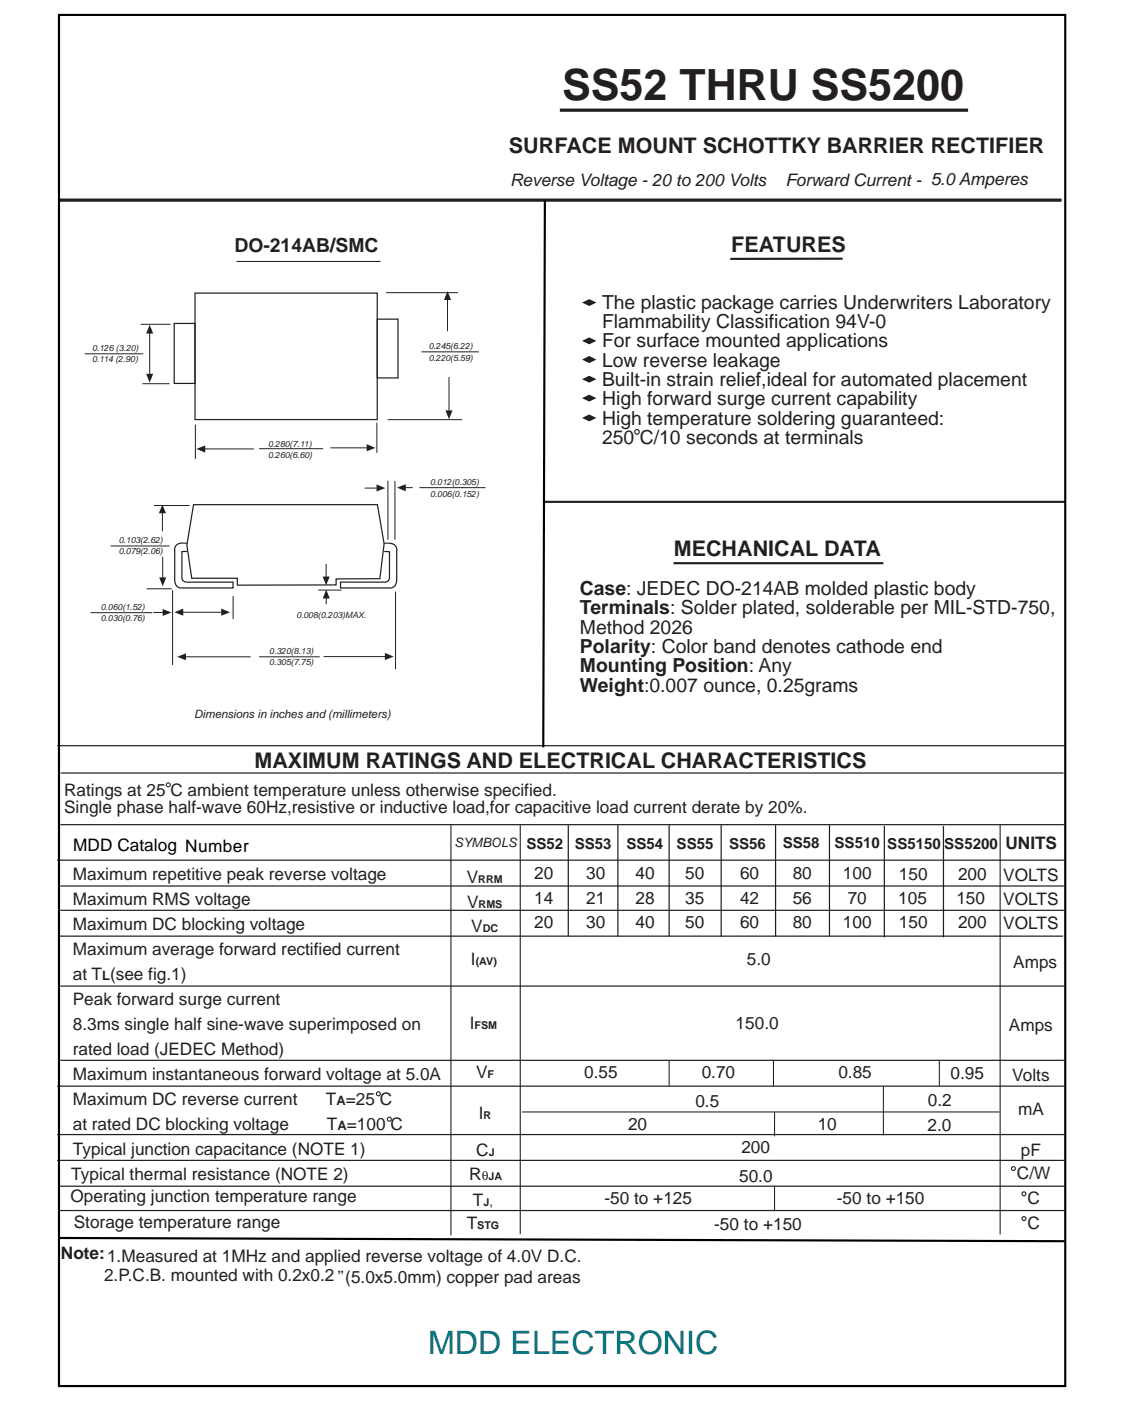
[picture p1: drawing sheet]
<svg xmlns="http://www.w3.org/2000/svg" width="184mm" height="230mm" viewBox="0 0 184 230" stroke-linecap="round" stroke-linejoin="round" font-family="sans-serif">
<defs><g id="words">
<text font-size="7.1" fill="#231f20" x="92.2" y="16.3">SS52 THRU SS5200</text>
<text font-size="5.3" fill="#007885" x="70.2" y="222">MDD ELECTRONIC</text>
<g font-size="3.5" fill="#231f20">
<text x="83.4" y="25.1">SURFACE MOUNT SCHOTTKY BARRIER RECTIFIER</text>
<text x="119.9" y="41.3">FEATURES</text>
<text x="110.5" y="91.1">MECHANICAL DATA</text>
<text x="41.7" y="125.9">MAXIMUM RATINGS AND ELECTRICAL CHARACTERISTICS</text>
</g>
<g font-size="3.2" fill="#231f20">
<text x="38.4" y="41.4">DO-214AB/SMC</text>
<text x="98.7" y="50.6">The plastic package carries Underwriters Laboratory</text>
<text x="98.7" y="53.8">Flammability Classification 94V-0</text>
<text x="98.7" y="56.9">For surface mounted applications</text>
<text x="98.7" y="60.1">Low reverse leakage</text>
<text x="98.7" y="63.3">Built-in strain relief,ideal for automated placement</text>
<text x="98.7" y="66.5">High forward surge current capability</text>
<text x="98.7" y="69.6">High temperature soldering guaranteed:</text>
<text x="98.7" y="72.8">250 C/10 seconds at terminals</text>
<text x="95.1" y="97.5">Case: JEDEC DO-214AB molded plastic body</text>
<text x="95.1" y="100.7">Terminals: Solder plated, solderable per MIL-STD-750,</text>
<text x="95.1" y="103.9">Method 2026</text>
<text x="95.1" y="107">Polarity: Color band denotes cathode end</text>
<text x="95.1" y="110.2">Mounting Position: Any</text>
<text x="95.1" y="113.4">Weight:0.007 ounce, 0.25grams</text>
</g>
<g font-size="2.8" fill="#231f20">
<text x="83.6" y="30.5">Reverse Voltage - 20 to 200 Volts</text>
<text x="128.8" y="30.5">Forward Current - 5.0 Amperes</text>
<text x="10.5" y="130.5">Ratings at 25 C ambient temperature unless otherwise specified.</text>
<text x="10.5" y="133.3">Single phase half-wave 60Hz,resistive or inductive load,for capacitive load current derate by 20%.</text>
<text x="164.9" y="139.2">UNITS</text>
<text x="11.9" y="144.3">Maximum repetitive peak reverse voltage</text>
<text x="11.9" y="148.4">Maximum RMS voltage</text>
<text x="76.5" y="144.8">V</text>
<text x="76.6" y="148.8">V</text>
<text x="87.6" y="144.2">20</text>
<text x="87.6" y="148.1">14</text>
<text x="96.1" y="144.2">30</text>
<text x="96.1" y="148.1">21</text>
<text x="104.2" y="144.2">40</text>
<text x="104.2" y="148.1">28</text>
<text x="112.3" y="144.2">50</text>
<text x="112.3" y="148.1">35</text>
<text x="121.3" y="144.2">60</text>
<text x="121.3" y="148.1">42</text>
<text x="130" y="144.2">80</text>
<text x="130" y="148.1">56</text>
<text x="138.2" y="144.2">100</text>
<text x="139" y="148.1">70</text>
<text x="147.3" y="148.2">105</text>
<text x="147.4" y="144.3">150</text>
<text x="156.8" y="148.2">150</text>
<text x="157.1" y="144.3">200</text>
<text x="164.5" y="144.4">VOLTS</text>
<text x="164.5" y="148.4">VOLTS</text>
<text x="11.9" y="152.4">Maximum DC blocking voltage</text>
<text x="77.3" y="152.7">V</text>
<text x="87.6" y="152.1">20</text>
<text x="96.1" y="152.1">30</text>
<text x="104.2" y="152.1">40</text>
<text x="112.3" y="152.1">50</text>
<text x="121.3" y="152.1">60</text>
<text x="130" y="152.1">80</text>
<text x="138.2" y="152.1">100</text>
<text x="147.4" y="152.2">150</text>
<text x="157.1" y="152.2">200</text>
<text x="164.5" y="152.3">VOLTS</text>
<text x="11.9" y="156.5">Maximum average forward rectified current</text>
<text x="11.9" y="160.6">at T (see fig.1)</text>
<text x="77.2" y="158.2">I</text>
<text x="122.5" y="158.2">5.0</text>
<text x="166.1" y="158.7">Amps</text>
<text x="11.9" y="164.7">Peak forward surge current</text>
<text x="11.9" y="168.8">8.3ms single half sine-wave superimposed on</text>
<text x="11.9" y="172.9">rated load (JEDEC Method)</text>
<text x="77" y="168.7">I</text>
<text x="120.6" y="168.7">150.0</text>
<text x="165.4" y="169">Amps</text>
<text x="11.9" y="177">Maximum instantaneous forward voltage at 5.0A</text>
<text x="78.1" y="176.8">V</text>
<text x="95.8" y="176.8">0.55</text>
<text x="115" y="176.8">0.70</text>
<text x="137.5" y="176.8">0.85</text>
<text x="155.8" y="177">0.95</text>
<text x="166" y="177.2">Volts</text>
<text x="11.9" y="181.1">Maximum DC reverse current</text>
<text x="11.9" y="185.2">at rated DC blocking voltage</text>
<text x="53.4" y="181.1">T =25 C</text>
<text x="53.6" y="185.2">T =100 C</text>
<text x="78.5" y="183.4">I</text>
<text x="103" y="185.2">20</text>
<text x="114" y="181.4">0.5</text>
<text x="134.1" y="185.2">10</text>
<text x="152.1" y="185.4">2.0</text>
<text x="152.1" y="181.4">0.2</text>
<text x="167" y="182.8">mA</text>
<text x="11.9" y="189.3">Typical junction capacitance (NOTE 1)</text>
<text x="78.1" y="189.5">C</text>
<text x="121.6" y="189">200</text>
<text x="167.4" y="189.5">pF</text>
<text x="11.6" y="197">Operating junction temperature range</text>
<text x="11.7" y="193.4">Typical thermal resistance (NOTE 2)</text>
<text x="76.9" y="193.5">R</text>
<text x="77.5" y="197.7">T</text>
<text x="99.1" y="197.4">-50 to +125</text>
<text x="121.2" y="193.7">50.0</text>
<text x="137.2" y="197.4">-50 to +150</text>
<text x="166.7" y="193.3">C/W</text>
<text x="168.5" y="197.4">C</text>
<text x="12.1" y="201.2">Storage temperature range</text>
<text x="76.5" y="201.5">T</text>
<text x="117.1" y="201.6">-50 to +150</text>
<text x="168.5" y="201.4">C</text>
<text x="10" y="206.5">Note:1.Measured at 1MHz and applied reverse voltage of 4.0V D.C.</text>
<text x="17.1" y="210">2.P.C.B. mounted with 0.2x0.2”(5.0x5.0mm) copper pad areas</text>
</g>
<text font-size="2.8" x="12" y="139.5">MDD Catalog Number</text>
<g font-size="2.5" fill="#231f20">
<text x="86.3" y="139.1">SS52</text>
<text x="94.2" y="139.1">SS53</text>
<text x="102.7" y="139.1">SS54</text>
<text x="110.9" y="139.1">SS55</text>
<text x="119.5" y="139.1">SS56</text>
<text x="128.4" y="139">SS58</text>
<text x="136.8" y="139">SS510</text>
<text x="145.5" y="139.1">SS5150</text>
<text x="154.8" y="139.1">SS5200</text>
</g>
<g font-size="2.1" fill="#231f20">
<text x="74.5" y="138.9">SYMBOLS</text>
<text x="16.7" y="160.6">L</text>
<text x="55.2" y="181.1">A</text>
<text x="55.3" y="185.2">A</text>
<text x="79" y="193.5">θ</text>
<text x="80.2" y="197.7">,</text>
</g>
<text font-size="1.9" fill="#231f20" x="31.9" y="117.6">Dimensions in inches and (millimeters)</text>
<g font-size="1.8" fill="#231f20">
<text x="78.4" y="144.8">RRM</text>
<text x="78.5" y="148.8">RMS</text>
<text x="79.2" y="152.7">DC</text>
<text x="78" y="158.2">(AV)</text>
<text x="77.8" y="168.7">FSM</text>
<text x="79.9" y="176.8">F</text>
<text x="79.3" y="183.4">R</text>
<text x="80.1" y="189.5">J</text>
<text x="79.3" y="197.7">J</text>
<text x="80.1" y="193.5">JA</text>
<text x="78.2" y="201.5">STG</text>
</g>
<g font-size="1.4" fill="#231f20">
<text x="15.1" y="57.5">0.126 (3.20)</text>
<text x="15.1" y="59.4">0.114 (2.90)</text>
<text x="70.3" y="57.3">0.245(6.22)</text>
<text x="70.3" y="59.1">0.220(5.59)</text>
<text x="44" y="73.2">0.280(7.11)</text>
<text x="44" y="75.1">0.260(6.60)</text>
<text x="70.5" y="79.5">0.012(0.305)</text>
<text x="70.5" y="81.4">0.006(0.152)</text>
<text x="19.5" y="89">0.103(2.62)</text>
<text x="19.5" y="90.9">0.079(2.06)</text>
<text x="16.5" y="99.9">0.060(1.52)</text>
<text x="16.5" y="101.8">0.030(0.76)</text>
<text x="48.6" y="101.4">0.008(0.203)MAX.</text>
<text x="44.2" y="107.2">0.320(8.13)</text>
<text x="44.2" y="109.1">0.305(7.75)</text>
</g>
</g></defs>
<g fill="none" stroke="#231f20" stroke-width=".2">
<path d="M9.4 122.2h165.2M9.9 135.2h164.5M9.9 126.7h164.5M93.2 135.3v18.2M101.3 135.3v18.2M109.7 135.3v18.2M118.2 135.3v18.2M127.2 135.3v18.2M136 135.3v18.2M9.4 141h165M9.5 153.5h164.8M9.9 149.2h164.5"/>
<path d="M9.9 145.2h164.5M9.4 178h165M9.9 161.6h164.5M9.9 173.8h164.5M9.4 190.2h165M9.4 186h165M9.8 194.5h164.8M9.8 198.4h164.8"/>
</g>
<g fill="none" stroke="#231f20" stroke-width=".17">
<path d="M109.7 173.8v4.2M126.8 173.8v4.2M85.6 182.3h78.3M127 182.3v4M127 194.4v4.1"/>
<circle cx="27.6" cy="128.7" r=".33"/>
</g>
<g fill="none" stroke="#231f20" stroke-width=".18">
<path d="M73.9 135.3v67.2M85.3 135.3v67M164 135.3v67.1"/>
<circle cx="62" cy="179.3" r=".33"/>
<circle cx="63.8" cy="183.5" r=".33"/>
<circle cx="166.2" cy="191.6" r=".32"/>
<circle cx="167.9" cy="199.8" r=".33"/>
<circle cx="167.9" cy="195.7" r=".33"/>
</g>
<path d="M91.8 18.1h66.9M9.7 32.8h164.4" fill="none" stroke="#231f20" stroke-width=".53"/>
<path d="M89.3 82.3h85.3M110.4 92.3h34.4" fill="none" stroke="#231f20" stroke-width=".35"/>
<g fill="#231f20">
<path d="M95.4 49.6l1.2-.6 1.2 .6-1.2 .6z" fill-rule="evenodd"/>
<path d="M95.4 55.9l1.2-.6 1.2 .6-1.2 .5z" fill-rule="evenodd"/>
<path d="M95.4 62.2l1.2-.6 1.2 .6-1.2 .5z" fill-rule="evenodd"/>
<path d="M95.4 65.3l1.2-.6 1.2 .6-1.2 .5z" fill-rule="evenodd"/>
<path d="M95.4 58.9l1.2-.6 1.2 .6-1.2 .6z" fill-rule="evenodd"/>
</g>
<circle cx="104.4" cy="70.8" r=".38" fill="none" stroke="#231f20" stroke-width=".18"/>
<path d="M138.2 42.4h-18.5" fill="none" stroke="#231f20" stroke-width=".35"/>
<path d="M95.4 68.5l1.2-.6 1.2 .6-1.2 .6z" fill-rule="evenodd" fill="#231f20"/>
<path d="M28.6 53h3.4v9.9h-3.4zM32 48h29.9v20.8h-29.9zM61.9 52.3h3.4v9.7h-3.4z" fill="none" stroke="#231f20" stroke-width=".2"/>
<path d="M42.5 73.6h10.5M54.2 73.4h6" fill="none" stroke="#231f20" stroke-width=".16"/>
<path d="M60.1 72.8l1.5 .6-1.5 .6z" fill="#231f20"/>
<path d="M33.5 73.6h8.1M61.8 69.3v4.9" fill="none" stroke="#231f20" stroke-width=".16"/>
<path d="M32.2 73.6l1.4-.6v1.2z" fill="#231f20"/>
<path d="M23.1 53.2h4.9M24.5 54.6v6.7M23.4 62.9h4.4M32 69.6v5.6" fill="none" stroke="#231f20" stroke-width=".16"/>
<g fill="#231f20">
<path d="M24.5 53.2l.6 1.5h-1.1z"/>
<path d="M24 61.3h1.1l-.6 1.4z"/>
</g>
<path d="M63.3 48h11.8M73.4 49.1v5.2" fill="none" stroke="#231f20" stroke-width=".16"/>
<path d="M73.4 47.7l.6 1.5h-1.2z" fill="#231f20"/>
<path d="M69.1 57.7h9.4M73.6 61.8v5.5" fill="none" stroke="#231f20" stroke-width=".16"/>
<path d="M73 67.3h1.2l-.6 1.4z" fill="#231f20"/>
<path d="M13.9 58h9.6M63.6 68.8h12.2M52.2 96.7h3.8M53.5 98v1.1" fill="none" stroke="#231f20" stroke-width=".16"/>
<path d="M38.8 42.9h23.6" fill="none" stroke="#231f20" stroke-width=".17"/>
<path d="M31.7 82.7h30.2l1.1 6.4-.7 5.8h-7.2v1h-16.2v-1.1h-7.5l-.8-5.4z" fill="none" stroke="#231f20" stroke-width=".2"/>
<path d="M53.5 96.7l.6 1.4h-1.2z" fill="#231f20"/>
<path d="M53.5 92.4v2.2" fill="none" stroke="#231f20" stroke-width=".16"/>
<path d="M52.9 94.5h1.2l-.6 1.5z" fill="#231f20"/>
<path d="M64.9 97v12.7M53.1 107.6h10.1" fill="none" stroke="#231f20" stroke-width=".16"/>
<path d="M63.1 107l1.4 .6-1.4 .6z" fill="#231f20"/>
<path d="M30.4 107.7h10.7M42.5 107.7h9.9" fill="none" stroke="#231f20" stroke-width=".16"/>
<path d="M29 107.7l1.5-.6v1.1z" fill="#231f20"/>
<path d="M28.3 96.7v12.3M38.2 97.7v3.8M30 100.4h6.4" fill="none" stroke="#231f20" stroke-width=".16"/>
<g fill="#231f20">
<path d="M28.6 100.4l1.4-.6v1.1z"/>
<path d="M36.3 99.8l1.4 .6-1.4 .5z"/>
</g>
<path d="M25.1 100.4h1.7" fill="none" stroke="#231f20" stroke-width=".16"/>
<path d="M26.7 99.8l1.4 .6-1.4 .6z" fill="#231f20"/>
<path d="M24 96.5h4.2M26.7 91.3v3.5M14.8 100.4h10.2" fill="none" stroke="#231f20" stroke-width=".16"/>
<path d="M26.1 94.7h1.2l-.6 1.4z" fill="#231f20"/>
<path d="M26.6 84v3.1" fill="none" stroke="#231f20" stroke-width=".16"/>
<path d="M26.6 82.7l.6 1.4h-1.1z" fill="#231f20"/>
<path d="M63.6 78.8v9.7M64.8 78.8v9.7M66.4 79.9h1.3M25.3 82.9h5.8" fill="none" stroke="#231f20" stroke-width=".16"/>
<path d="M65.1 79.9l1.4-.5v1.1z" fill="#231f20"/>
<path d="M68.8 79.9h10.8M59.8 80h2" fill="none" stroke="#231f20" stroke-width=".16"/>
<path d="M61.7 79.4l1.5 .6-1.5 .6z" fill="#231f20"/>
<path d="M18.1 89.5h9.7" fill="none" stroke="#231f20" stroke-width=".16"/>
<path d="M28.6 90.2v4.8l.1 .7a1.05 1.05 0 0 0 1.2 .7h8.3v-1h-7.6l-.4-.1-.4-.5v-4.4l.9 .1M30 89l-.6 .1a1.06 1.06 0 0 0-.8 1.2M63.7 89l.6 .1a1.02 1.02 0 0 1 .8 1.2M65 90.2v4.8l-.1 .7a1.05 1.05 0 0 1-1.2 .7h-7.9v-1h7.3l.4-.1 .4-.5v-4.3h-.9M145 135.4v18.3M154.7 135.4v18.3" fill="none" stroke="#231f20" stroke-width=".2"/>
<path d="M30 89h.7M63 89h.7" fill="none" stroke="#231f20" stroke-width=".18"/>
<path d="M144.8 178.1v8M154 173.8v4.2" fill="none" stroke="#231f20" stroke-width=".17"/>
<path d="M9.7 2.4h165v224.8h-165zM89.3 32.8l-.2 89.7M9.7 202.9l164.9 .6" fill="none" stroke="#000" stroke-width=".35"/>
<use href="#words"/>
</svg>
